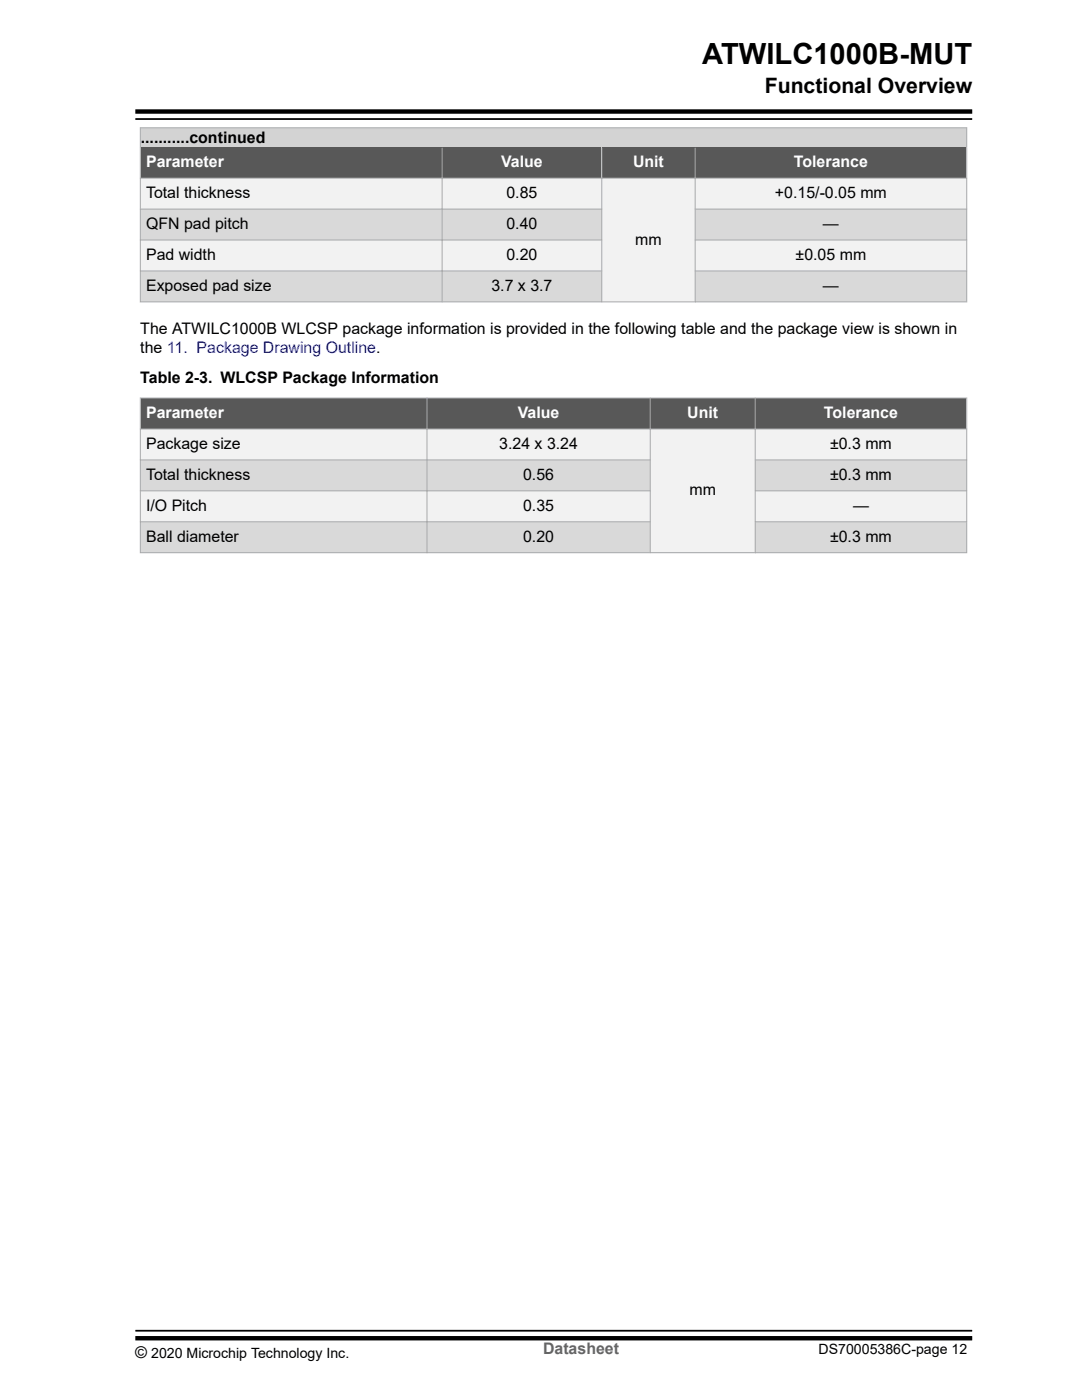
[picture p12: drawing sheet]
<svg xmlns="http://www.w3.org/2000/svg" width="216mm" height="279mm" viewBox="0 0 216 279" stroke-linecap="round" stroke-linejoin="round" font-family="sans-serif">
<defs><g id="words">
<text font-size="5.8" x="140.1" y="12.7">ATWILC1000B-MUT</text>
<text font-size="4.2" x="152.6" y="18.6">Functional Overview</text>
<g font-size="3.2">
<text x="28.1" y="28.4">...........continued</text>
<text x="29.1" y="39.6">Total thickness</text>
<text x="101.1" y="39.6">0.85</text>
<text x="154.6" y="39.6">+0.15/-0.05 mm</text>
<text x="29.1" y="45.7">QFN pad pitch</text>
<text x="101.1" y="45.7">0.40</text>
<text x="164.2" y="45.7">—</text>
<text x="29.1" y="51.9">Pad width</text>
<text x="101.1" y="51.9">0.20</text>
<text x="126.8" y="48.8">mm</text>
<text x="158.8" y="51.9">±0.05 mm</text>
<text x="29.1" y="58.1">Exposed pad size</text>
<text x="98.1" y="58.1">3.7 x 3.7</text>
<text x="164.2" y="58.1">—</text>
<text x="28" y="66.6">The ATWILC1000B WLCSP package information is provided in the following table and the package view is shown in</text>
<text x="28" y="70.5">the 11. Package Drawing Outline.</text>
<text x="28" y="76.5">Table 2-3. WLCSP Package Information</text>
<text x="29.1" y="89.6">Package size</text>
<text x="99.6" y="89.6">3.24 x 3.24</text>
<text x="165.6" y="89.6">±0.3 mm</text>
<text x="29.1" y="95.8">Total thickness</text>
<text x="104.4" y="95.8">0.56</text>
<text x="165.6" y="95.8">±0.3 mm</text>
<text x="29.1" y="102">I/O Pitch</text>
<text x="104.4" y="102">0.35</text>
<text x="137.6" y="98.9">mm</text>
<text x="170.2" y="102">—</text>
<text x="29.1" y="108.1">Ball diameter</text>
<text x="104.4" y="108.1">0.20</text>
<text x="165.6" y="108.1">±0.3 mm</text>
<text x="27" y="271">©</text>
</g>
<g font-size="3.2" fill="#fff">
<text x="29.1" y="33.4">Parameter</text>
<text x="100" y="33.4">Value</text>
<text x="126.3" y="33.4">Unit</text>
<text x="158.4" y="33.4">Tolerance</text>
<text x="29.1" y="83.4">Parameter</text>
<text x="103.3" y="83.4">Value</text>
<text x="137.1" y="83.4">Unit</text>
<text x="164.4" y="83.4">Tolerance</text>
</g>
<text font-size="3.2" fill="#656565" x="108.4" y="270.3">Datasheet</text>
<g font-size="2.8">
<text x="30.2" y="271">2020 Microchip Technology Inc.</text>
<text x="163.3" y="270.2">DS70005386C-page 12</text>
</g>
</g></defs>
<path d="M28 25.5h164.9v4h-164.9z" fill-rule="evenodd" fill="#d3d3d3"/>
<path d="M28 35.6h164.9v6.1h-164.9z" fill-rule="evenodd" fill="#f2f2f2"/>
<path d="M28 41.7h164.9v6.2h-164.9z" fill-rule="evenodd" fill="#d9d9d9"/>
<path d="M28 47.9h164.9v6.2h-164.9z" fill-rule="evenodd" fill="#f2f2f2"/>
<path d="M28 54.1h164.9v6.1h-164.9z" fill-rule="evenodd" fill="#d9d9d9"/>
<g fill="#585858">
<path d="M28.1 29.5h60v6h-60z" fill-rule="evenodd"/>
<path d="M88.3 29.5h31.7v6h-31.7z" fill-rule="evenodd"/>
<path d="M120.2 29.5h18.4v6h-18.4z" fill-rule="evenodd"/>
<path d="M138.8 29.5h54v6h-54z" fill-rule="evenodd"/>
</g>
<path d="M120.2 35.6h18.4v24.6h-18.4z" fill-rule="evenodd" fill="#f2f2f2"/>
<g fill="none" stroke="#a7a9ab" stroke-width=".2">
<path d="M27.9 25.5h165.1M27.9 35.6h165.1M28 25.4v34.9M88.2 29.5v30.8M120.1 29.5v30.8M138.7 29.5v30.8M192.9 25.4v34.9M27.9 41.7h92.3M27.9 47.9h92.3M27.9 54.1h92.3M138.6 41.7h54.4M138.6 47.9h54.4"/>
<path d="M138.6 54.1h54.4M27.9 60.2h165.1"/>
</g>
<path d="M28 85.6h164.9v6.2h-164.9z" fill-rule="evenodd" fill="#f2f2f2"/>
<path d="M28 91.8h164.9v6.2h-164.9z" fill-rule="evenodd" fill="#d9d9d9"/>
<path d="M28 98h164.9v6.1h-164.9z" fill-rule="evenodd" fill="#f2f2f2"/>
<path d="M28 104.1h164.9v6.2h-164.9z" fill-rule="evenodd" fill="#d9d9d9"/>
<g fill="#585858">
<path d="M28.1 79.5h57v6h-57z" fill-rule="evenodd"/>
<path d="M85.3 79.5h44.4v6h-44.4z" fill-rule="evenodd"/>
<path d="M129.8 79.5h20.8v6h-20.8z" fill-rule="evenodd"/>
<path d="M150.8 79.5h42v6h-42z" fill-rule="evenodd"/>
</g>
<path d="M129.8 85.7h20.8v24.5h-20.8z" fill-rule="evenodd" fill="#f2f2f2"/>
<g fill="none" stroke="#a7a9ab" stroke-width=".2">
<path d="M27.9 79.4h165.1M28 79.4v31M85.2 79.4v31M129.7 79.4v31M150.7 79.4v31M192.9 79.4v31M27.9 85.6h165.1M27.9 91.8h101.9M27.9 98h101.9M150.6 91.8h42.4M150.6 98h42.4M27.9 110.3h165.1"/>
<path d="M27.9 104.1h101.9M150.6 104.1h42.4"/>
</g>
<path d="M27 22.3h167M27 267.1h167" fill="none" stroke="#000" stroke-width=".88"/>
<path d="M27 23.8h167M27 265.6h167" fill="none" stroke="#000" stroke-width=".35"/>
<use href="#words"/>
</svg>
